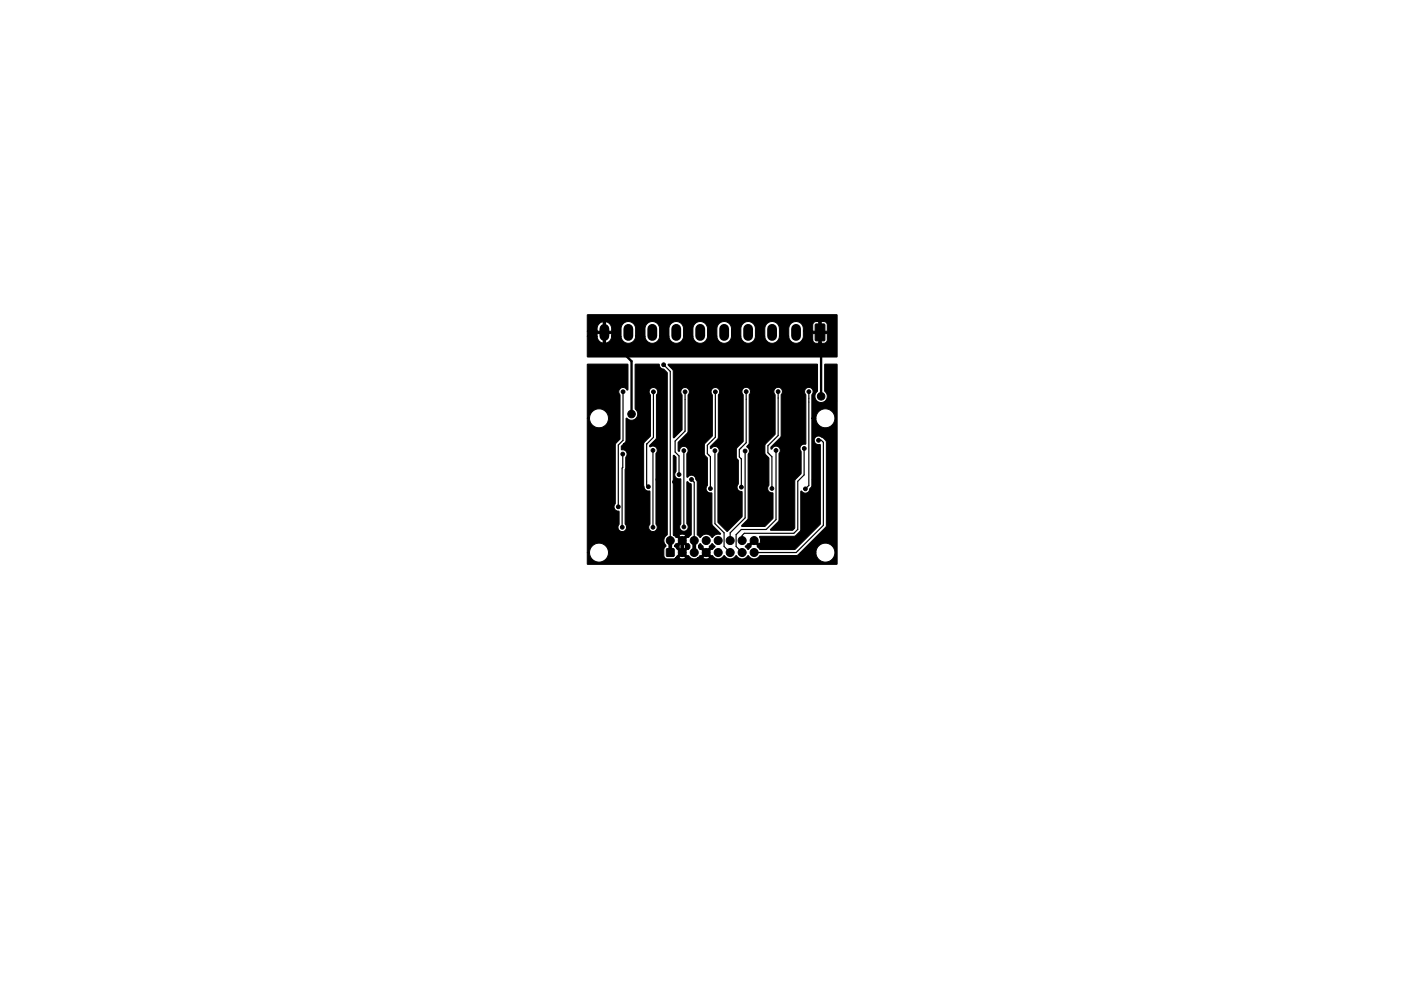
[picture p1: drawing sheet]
<svg xmlns="http://www.w3.org/2000/svg" width="297mm" height="210mm" viewBox="0 0 297 210" stroke-linecap="round" stroke-linejoin="round" font-family="sans-serif">
<g fill="#000" stroke="#000" stroke-width=".21">
<path d="M124.5 77.3h8.6v5.3l-.1 .2-.8-.6-.6 .1a.91 .91 0 0 0-.2 1.4l.1 9.4-.9 1-.1 .3v12.4a1.01 1.01 0 0 0-.2 1.1 1.01 1.01 0 0 0 1 .6v2.7a.93 .93 0 0 0 0 1.3 .93 .93 0 0 0 1.3 0 .93 .93 0 0 0-.1-1.4v-11.5l.2-.4v-2.2a.92 .92 0 0 0 .1-1.1 .92 .92 0 0 0-1-.5l-.1-.7 .5-.5h4.3v9a.98 .98 0 0 0 1.2 1l.1 7a.93 .93 0 0 0 0 1.3 .93 .93 0 0 0 1.3 0 .93 .93 0 0 0 0-1.3v-15a.91 .91 0 0 0-.4-1.5l-.8 .1-.2-.2 1.5-1.7v-9.1a.93 .93 0 0 0 0-1.3 .93 .93 0 0 0-1.3 0 .93 .93 0 0 0 0 1.3v8.7l-1.3 1.4-.1 .3h-4.3l.5-.7v-4.7l.2-.1a1.33 1.33 0 0 0 2 0 1.33 1.33 0 0 0-.2-2v-9.4h5a1.07 1.07 0 0 0 1 1l.8 .8v34.3a1.44 1.44 0 0 0-.3 2.3v.2l-.4 .7v1.4l.2 .4 .5 .2h1.3l.5-.2h.6a1.28 1.28 0 0 0 1.5-.1l-.8-.7-.7 .8h-.6l1-1.2-1.3-1.4h.9l.1 .2-.1 .1 .8 .8 .7-.8-.1-.1 .1-.2-.8-.7-.7 .7h-.9l.3-.4h.2l.8-.7-.8-.8-.2 .1-.4-.4h1l.8 .7 .7-.7a1.3 1.3 0 0 0-1.5 0h-1l-.2-.2v-16.7l.2-.1 .4 .4v3a.99 .99 0 0 0-.1 1.2 .99 .99 0 0 0 1.1 .4v9.6a.92 .92 0 0 0 .1 1.3 .92 .92 0 0 0 1.3-.1 .92 .92 0 0 0-.1-1.3v-8.8l.2-.1 .8 .5v10.7l-1.6 1.3 .8 .7h.2l.3 .4v.4l-.3 .3h-.2l-.8 .7 .8 .8 .1-.1a1.54 1.54 0 0 0 2.1 .5h1a1.29 1.29 0 0 0 1.5-.1l-.8-.7-.7 .8h-1l.4-.5 .2 .1 .8-.8-.8-.7-.2 .1-.3-.4v-.5l.3-.4 .7 .6-.1 .2 .7 .8 .8-.8-.1-.2 .7-.5 .5 .6-.6 .6-.2-.1-.7 .7 .7 .8 .2-.1a1.49 1.49 0 0 0 2.6 0 1.41 1.41 0 0 0 2.4 0 1.56 1.56 0 0 0 2 .5l.6-.5a1.56 1.56 0 0 0 2 .5l.6-.5h7.7l.8-.7h3.3a2.01 2.01 0 0 0 2.9 1.8 2.01 2.01 0 0 0 .3-3.4 2.01 2.01 0 0 0-3.2 1.4v.2h-3.3l5.3-5.2 .2-.5v-17.8l-.7-.8-.7-.4h-.4a.92 .92 0 0 0-.7 1.2 .92 .92 0 0 0 1.2 .6v16.9l-5.4 5.4h-7.3l-1.3-1.5-.8 .7 .1 .2-.5 .6-.7-.6 .6-.7 .2 .1 1.1-1 1.1 1a1.57 1.57 0 0 0 0-1.6h7.4l1.1-1 .3-.5v-8.1h.2l.3 .3a.95 .95 0 0 0 1.4-.8l.4-.7v-14.3h.9a2.01 2.01 0 0 0 2.9 1.8 2.01 2.01 0 0 0 .3-3.4 2.01 2.01 0 0 0-3.2 1.4v.2h-.9v-5a.92 .92 0 0 0 0-1.3 .92 .92 0 0 0-1.3 .1 .92 .92 0 0 0 .1 1.3v10.3l-.2 .2a.91 .91 0 0 0-1.1 .8l.3 .7v4.6l-1.4 1.6v10l-.5 .5-4.7-.1 1.9-2.1v-14.1a.91 .91 0 0 0-.1-1.3 .91 .91 0 0 0-1.3 .1l-.2 .3-.1-.1v-.4l2-2 .1-.3v-8.8a.92 .92 0 0 0 0-1.3 .92 .92 0 0 0-1.3 .1 .92 .92 0 0 0 0 1.3v8.3l-2 2.1-.1 .4v1.6l.8 1v5.7a1 1 0 0 0-.1 1.2 1 1 0 0 0 1 .5v5.4l-1.7 1.7h-4.9v-.2l1.2-1.2 .1-.3v-13.6a.95 .95 0 0 0-.2-1.5l-.1-.2 .5-.8v-10.1a.93 .93 0 0 0 .1-1.3 .93 .93 0 0 0-1.4 0 .93 .93 0 0 0 .1 1.3v9.8l-1.4 1.4-.1 .4v1.6l.4 .7v5a1 1 0 0 0-.1 1.1 1 1 0 0 0 .9 .5v5.3l-3.2 3.2-1.9-2v-14.5a.93 .93 0 0 0 0-1.3 .93 .93 0 0 0-1.4 .1h-.2v-.4l1.6-1.6 .1-.3v-9a.92 .92 0 0 0 0-1.3 .92 .92 0 0 0-1.3 0 .92 .92 0 0 0 0 1.3v8.6l-1.5 1.7-.2 .3 .1 2 .6 .8v5.8a.97 .97 0 0 0-.1 1.2 .97 .97 0 0 0 1 .4v6.6l1.8 2v.2h-.2a1.63 1.63 0 0 0-1.5 .6l-.3-.3a1.46 1.46 0 0 0-2.3 .3l-.6-.6v-11l-.1-.5a1.16 1.16 0 0 0-1.2-1.1l-.7 .5-.2-.1v-5a.93 .93 0 0 0-.4-1.5 .93 .93 0 0 0-1.2 1.1l-.2-.2v-1.8l1.9-1.9 .2-.4v-7.7a.93 .93 0 0 0 0-1.3 .93 .93 0 0 0-1.3 0 .93 .93 0 0 0 0 1.3v7.4l-1.8 1.7-.1-14.2-1-1.2 .1-.3h31.4l.1 .2v5.6a1.34 1.34 0 0 0-.2 1.9 1.34 1.34 0 0 0 2 0 1.34 1.34 0 0 0-.3-1.9l.1-5.7h2.5v42.4h-52.8l-.1-.1v-2.4h.5a2.01 2.01 0 0 0 2.9 1.8 2.01 2.01 0 0 0 .3-3.4 2.01 2.01 0 0 0-3.2 1.4v.2h-.5v-28.5h.5a2.01 2.01 0 0 0 2.9 1.8 2.01 2.01 0 0 0 .3-3.4 2.01 2.01 0 0 0-3.2 1.4v.2h-.5zM172.9 68.8l1.7-.1 .3 .2v3.2l-.2 .2h-1.6l-.3-.1zM124.5 66.8h52.9l.1 .1v8.7l-.1 .1h-52.8l-.1-4.4h2.1a1.5 1.5 0 0 0 1.3 1.5h.5a1.49 1.49 0 0 0 1.3-1.4h2a1.55 1.55 0 0 0 1.5 1.4 1.55 1.55 0 0 0 1.6-1.5l2 .1a1.55 1.55 0 0 0 1.5 1.4 1.55 1.55 0 0 0 1.5-1.5l2 .1a1.55 1.55 0 0 0 1.6 1.4 1.55 1.55 0 0 0 1.5-1.5l2 .1a1.55 1.55 0 0 0 1.6 1.4 1.55 1.55 0 0 0 1.5-1.5l2 .1a1.55 1.55 0 0 0 1.5 1.4 1.55 1.55 0 0 0 1.6-1.5l2 .1a1.55 1.55 0 0 0 1.5 1.4 1.55 1.55 0 0 0 1.6-1.5l2 .1a1.55 1.55 0 0 0 1.5 1.4 1.55 1.55 0 0 0 1.5-1.5l2 .1a1.55 1.55 0 0 0 1.2 1.4 1.55 1.55 0 0 0 1.7-.7h2.2l.2 .5 .5 .2h1.8l.4-.2 .2-.5v-1.3h-1.3v2h-.5v-2h-1.3v1.3h-2.2l.2-.7v-1.1h5.1v-1.5l-.4-.5-.9-.1v2.1h-.5v-2.1h-.7l-.4 .3-.2 .4v1.4h-2v-.6a1.55 1.55 0 0 0-1.5-1.5 1.55 1.55 0 0 0-1.6 1.5v1.6h-2v-1.6a1.55 1.55 0 0 0-1.5-1.5 1.55 1.55 0 0 0-1.5 1.5v1.6h-2v-1.6a1.55 1.55 0 0 0-1.6-1.5 1.55 1.55 0 0 0-1.5 1.5v1.6h-2v-1.6a1.55 1.55 0 0 0-1.5-1.5 1.55 1.55 0 0 0-1.6 1.5v1.6h-2v-1.6a1.55 1.55 0 0 0-1.5-1.5 1.55 1.55 0 0 0-1.6 1.5v1.6h-2v-1.6a1.55 1.55 0 0 0-1.5-1.5 1.55 1.55 0 0 0-1.6 1.5v1.6h-2v-1.6a1.55 1.55 0 0 0-1.5-1.5 1.55 1.55 0 0 0-1.5 1.5v1.6h-2v-1.6a1.55 1.55 0 0 0-1.6-1.5 1.55 1.55 0 0 0-1.5 1.5v1.6h-2v-.5h-1.3v2h-.5v-2h-1.3v.5h-2.1v-1h5.2v-.6a1.5 1.5 0 0 0-1.3-1.4v2h-.5v-2.1a1.54 1.54 0 0 0-1.3 1.5v.6h-2.1zM141.3 116.5h1.6v1.5h-1.6z"/>
<circle cx="140.7" cy="77.4" r=".4"/>
<circle cx="132" cy="96.3" r=".4"/>
<circle cx="132.1" cy="83.1" r=".4"/>
<circle cx="133.9" cy="87.8" r=".8"/>
<circle cx="138.4" cy="95.5" r=".4"/>
<circle cx="138.5" cy="83.1" r=".4"/>
<circle cx="145" cy="95.6" r=".4"/>
<circle cx="145.3" cy="83.1" r=".4"/>
<circle cx="146.2" cy="98.4" r=".4"/>
<circle cx="150" cy="88.7" r=".4"/>
<circle cx="151.6" cy="95.6" r=".4"/>
<circle cx="151.7" cy="83.1" r=".4"/>
<circle cx="158" cy="95.7" r=".4"/>
<circle cx="158.2" cy="83.1" r=".4"/>
<circle cx="164.5" cy="95.6" r=".4"/>
<circle cx="165" cy="83.1" r=".4"/>
<circle cx="170.5" cy="95.1" r=".4"/>
<circle cx="171.5" cy="83.1" r=".4"/>
<circle cx="173.5" cy="93.4" r=".4"/>
<circle cx="174.1" cy="84.1" r=".8"/>
<circle cx="177" cy="85.1" r=".4"/>
<circle cx="131.1" cy="107.5" r=".4"/>
<circle cx="131.9" cy="111.9" r=".4"/>
<circle cx="136.3" cy="108.7" r=".4"/>
<circle cx="136.9" cy="113.8" r=".4"/>
<circle cx="137.5" cy="103.3" r=".4"/>
<circle cx="138.4" cy="111.9" r=".4"/>
<circle cx="139.5" cy="101.7" r=".4"/>
<circle cx="142.1" cy="114.7" r=".85"/>
<circle cx="143" cy="102.2" r=".4"/>
<circle cx="143.4" cy="110.8" r=".4"/>
<circle cx="144" cy="100.7" r=".4"/>
<circle cx="144.7" cy="117.2" r=".85"/>
<circle cx="144.7" cy="114.7" r=".85"/>
<circle cx="145" cy="111.8" r=".4"/>
<circle cx="146.6" cy="101.7" r=".4"/>
<circle cx="147.2" cy="114.7" r=".85"/>
<circle cx="147.2" cy="117.2" r=".85"/>
<circle cx="149.5" cy="102.2" r=".4"/>
<circle cx="149.6" cy="108.5" r=".4"/>
<circle cx="149.7" cy="117.2" r=".85"/>
<circle cx="149.7" cy="114.7" r=".85"/>
<circle cx="150.6" cy="103.7" r=".4"/>
<circle cx="152.3" cy="114.7" r=".85"/>
<circle cx="152.3" cy="117.2" r=".85"/>
<circle cx="154.8" cy="114.7" r=".85"/>
<circle cx="154.8" cy="117.2" r=".85"/>
<circle cx="156" cy="102.2" r=".4"/>
<circle cx="157.2" cy="103.4" r=".4"/>
<circle cx="157.4" cy="117.2" r=".85"/>
<circle cx="157.4" cy="114.7" r=".85"/>
<circle cx="159.9" cy="117.2" r=".85"/>
<circle cx="159.9" cy="114.7" r=".85"/>
<circle cx="162.5" cy="102.2" r=".4"/>
<circle cx="163.7" cy="103.6" r=".4"/>
<circle cx="170.8" cy="103.7" r=".4"/>
<circle cx="172.7" cy="101.7" r=".4"/>
<circle cx="176.6" cy="101.9" r=".4"/>
</g>
<path d="M128.1 69.8v1.5M133.2 69.8v1.5M138.3 69.8v1.5M143.4 69.8v1.5M148.5 69.8v1.5M153.5 69.8v1.5M158.6 69.8v1.5M163.7 69.8v1.5M168.8 69.8v1.5" fill="none" stroke="#000" stroke-width="2.1"/>
<g fill="none" stroke="#000" stroke-width=".25">
<path d="M140.7 77.4l1.4 1.4v35.9M132 96.3v2.9l-.1 .1v12.6M132.1 83.1v10.3l-1 1v13.1M132.1 83.1h.1M137.1 94.2v8.7l.4 .4M137.1 94.2h.1M138.4 95.5v16.4M138.5 83.1v9.7l-1.4 1.4M145 95.6v16.2M145.2 83.1v8.4l-2.1 2.1v2.3l.9 .8v4M151.6 95.6v15.5l1.9 1.9v2.9l1.3 1.3M151.7 83.1v9.7l-1.7 1.7v1.7l.6 .7v6.8"/>
<path d="M158 95.7v14.2l-3.2 3.1v1.7M158.2 83.1v10.8l-1.4 1.5v1.5l.4 .5v6M164.5 95.6v14.6l-2.1 2.1h-5.2l-1.1 1.1v2.5l1.2 1.3M165 83.1v9.3l-2.2 2.2v1.4l.9 .9v6.7M170.5 95.1v5.7l-1.4 1.3v10.2l-.8 .8h-10.5l-.5 .5v1.1M171.5 83.1v19.9l-.7 .7M173.5 93.4h.7l.4 .4v17.7l-5.8 5.7h-8.9M146.6 101.7l.6 .6v12.4"/>
</g>
<path d="M142.1 114.7v2.5M144.6 114.7v2.5M147.2 114.7v2.5" fill="none" stroke="#000" stroke-width=".8"/>
<path d="M173.9 70.5h.1M174.1 84.1v-10.3l-.2-.2v-5.2l-.9-.8h-44l-.9 .8v4.8l1 .9h2.3l2.5 2.5v11.2" fill="none" stroke="#000" stroke-width=".5"/>
</svg>
